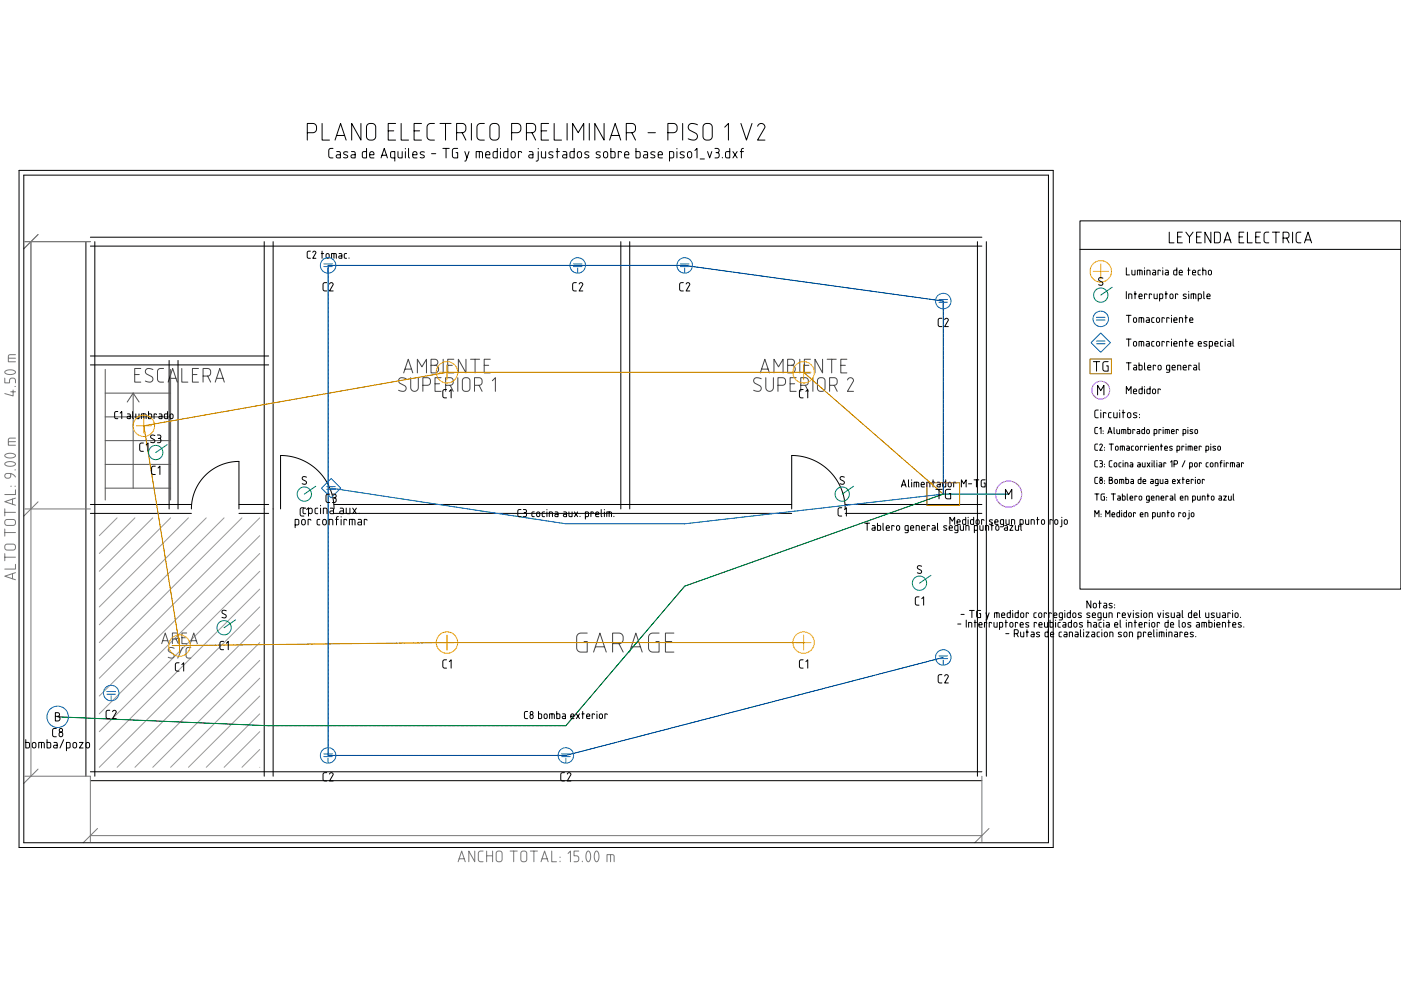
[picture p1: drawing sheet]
<svg xmlns="http://www.w3.org/2000/svg" width="297mm" height="210mm" viewBox="0 0 297 210" stroke-linecap="round" stroke-linejoin="round" font-family="sans-serif">
<g fill="none" stroke="#444" stroke-width=".21">
<path d="M28.6 79.4h.9M29.8 78.1h-1.2v2.9h1.2M32.4 78.4a.98 .98 0 0 0-1.6 .2l.2 .6 1.1 .6a.65 .65 0 0 1 .3 .8 .65 .65 0 0 1-.8 .4l-.8-.2M34.7 78.1h-.7a.64 .64 0 0 0-.6 .7v1.6a.64 .64 0 0 0 .6 .6h.7M38.5 78.1v2.9h1.3M40.8 79.4h1M42.1 78.1h-1.3v2.9h1.3M43.1 79.7h.9a.64 .64 0 0 0 .7-.6v-.3a.64 .64 0 0 0-.7-.7h-.9v2.9M44 79.7l.7 1.3M85.6 79.1l1-2.9 .9 2.9M85.9 78.3h1.4M88.5 79.1v-2.9l1 1.6 .9-1.6v2.9"/>
<path d="M91.4 77.5h.8a.81 .81 0 0 1 .8 .8 .81 .81 0 0 1-.8 .8h-.8v-2.9h.8a.64 .64 0 0 1 .6 .6 .64 .64 0 0 1-.6 .7M94 76.2v2.9M94.9 77.5h1M96.2 76.2h-1.3v2.9h1.3M98.8 76.2v2.9l-1.6-2.9v2.9M99.8 76.2h1.9M100.7 76.2v2.9M102.7 77.5h.9M103.9 76.2h-1.2v2.9h1.2M161.2 79.1l1-2.9 .9 2.9M161.5 78.3h1.4M164.1 79.1v-2.9l1 1.6 .9-1.6v2.9"/>
<path d="M167 77.5h.8a.81 .81 0 0 1 .8 .8 .81 .81 0 0 1-.8 .8h-.8v-2.9h.8a.64 .64 0 0 1 .6 .6 .64 .64 0 0 1-.6 .7M169.6 76.2v2.9M170.5 77.5h1M171.8 76.2h-1.3v2.9h1.3M174.4 76.2v2.9l-1.6-2.9v2.9M175.4 76.2h1.9M176.3 76.2v2.9M178.3 77.5h.9M179.6 76.2h-1.3v2.9h1.3M35.6 81l1-2.9 1 2.9M35.9 80.2h1.4M45.6 81l1-2.9 1 2.9"/>
<path d="M45.9 80.2h1.4M86.1 80.3a.98 .98 0 0 0-1.6 .2l.2 .7 1.1 .6a.65 .65 0 0 1 .3 .8 .65 .65 0 0 1-.8 .4l-.8-.3M87.1 80.1v2.1a.81 .81 0 0 0 .8 .8 .81 .81 0 0 0 .8-.8v-2.1M89.7 81.7h.9a.64 .64 0 0 0 .7-.7v-.3a.64 .64 0 0 0-.7-.6h-.9v2.9M92.2 81.4h1M93.5 80.1h-1.3v2.9h1.3M94.5 81.7h1a.64 .64 0 0 0 .6-.7v-.3a.64 .64 0 0 0-.6-.6h-1v2.9M95.5 81.7l.6 1.3M97.1 80.1v2.9M98.2 80.3l.8-.2a.64 .64 0 0 1 .6 .6v1.6a.64 .64 0 0 1-.6 .7h-.3a.64 .64 0 0 1-.7-.7v-1.6zM100.6 81.7h1a.64 .64 0 0 0 .6-.7v-.3a.64 .64 0 0 0-.6-.6h-1v2.9M101.6 81.7l.6 1.3"/>
<path d="M104.4 80.7l.6-.6v2.9M161.4 80.3a.98 .98 0 0 0-1.6 .2l.2 .7 1 .6a.65 .65 0 0 1 .4 .8 .65 .65 0 0 1-.8 .4l-.8-.3M162.4 80.1v2.1a.81 .81 0 0 0 .8 .8 .81 .81 0 0 0 .8-.8v-2.1M164.9 81.7h1a.64 .64 0 0 0 .7-.7v-.3a.64 .64 0 0 0-.7-.6h-1v2.9M167.5 81.4h1M168.8 80.1h-1.3v2.9h1.3M169.8 81.7h.9a.64 .64 0 0 0 .7-.7v-.3a.64 .64 0 0 0-.7-.6h-.9v2.9M170.7 81.7l.7 1.3M172.3 80.1v2.9M173.5 80.3l.8-.2a.64 .64 0 0 1 .6 .6v1.6a.64 .64 0 0 1-.6 .7h-.3a.64 .64 0 0 1-.7-.7v-1.6zM175.9 81.7h1a.64 .64 0 0 0 .6-.7v-.3a.64 .64 0 0 0-.6-.6h-1v2.9M176.9 81.7l.6 1.3"/>
<path d="M179.7 80.6a.63 .63 0 0 1 .7-.5 .63 .63 0 0 1 .5 .7l-1.2 2.2h1.3M124.5 134.2h-1.3a.9 .9 0 0 0-.9 .9v2.3a.9 .9 0 0 0 .9 .9h1.3v-2.3h-.7M125.9 138.3l1.3-4.1 1.3 4.1M126.2 137.1h2M129.9 136.5h1.3a.9 .9 0 0 0 .9-.9v-.5a.9 .9 0 0 0-.9-.9h-1.3v4.1M131.2 136.5l.9 1.8M133.5 138.3l1.3-4.1 1.4 4.1M133.8 137.1h2M139.7 134.2h-1.3a.9 .9 0 0 0-.9 .9v2.3a.9 .9 0 0 0 .9 .9h1.3v-2.3h-.6M141.1 136h1.3M142.9 134.2h-1.8v4.1h1.8"/>
</g>
<g fill="none" stroke="#000" stroke-width=".21">
<path d="M4 36.1h219.3v143.6h-219.3zM5 37.1h217.3v141.6h-217.3zM65.2 28.1h1.1a.78 .78 0 0 0 .8-.7v-.4a.78 .78 0 0 0-.8-.8h-1.1v3.5M68.3 26.2v3.5h1.6M70.6 31.5h-.7l-.2 .4 .1 1.3 .2 .3h.6M71 29.7l1.2-3.5 1.2 3.5M71.4 28.7h1.7M71.4 32.1l.6 .1 .2 .3v1l-.8-.1-.1-.3 .1-.2 .8-.1M73.7 32.3l-.4-.1-.4 .1v.3l.7 .4 .1 .2-.3 .3-.6-.1M74.5 32.1l.6 .1 .2 .3v1l-.8-.1-.1-.3 .1-.2 .8-.1M76.5 26.2v3.5l-1.9-3.5v3.5M77.7 31.5v2l-.7-.1-.2-.2 .1-.9 .2-.2h.6"/>
<path d="M77.9 26.4l.4-.2h.6a.78 .78 0 0 1 .8 .8v1.9a.78 .78 0 0 1-.8 .8h-.4a.78 .78 0 0 1-.8-.8v-2zM78.4 32.8h.9l-.2-.6-.4-.1-.2 .2-.1 .9 .2 .3h.7M80.8 33.5l.7-2 .6 2M81 32.9h1M82.3 27.7h1.2M83.7 33.5h-.6l-.2-.2-.1-.9 .2-.2 .7-.1v2.1M83.9 26.2h-1.6v3.5h1.6M84.4 32.1v1.1l.3 .3h.6v-1.4M85.1 26.2v3.5h1.5M85.9 31.5v.1M85.9 32.1v1.4M86.6 31.5v1.8l.2 .2"/>
<path d="M87.5 32.8h.9l-.2-.6-.3-.1-.3 .2-.1 .9 .3 .3h.6M87.8 27.7h1.2M89.4 26.2h-1.6v3.5h1.6M90 32.3l-.5-.1-.3 .1v.3l.7 .4 .1 .2-.3 .3-.6-.1M91.5 32.6h.9M92.1 26.2h-.8a.78 .78 0 0 0-.8 .8v1.9a.78 .78 0 0 0 .8 .8h.8M93.3 26.2h2.3M93.9 31.5h1.3M94.5 26.2v3.5M94.6 31.5v2M96.8 28.1h1.2a.78 .78 0 0 0 .8-.7v-.4a.78 .78 0 0 0-.8-.8h-1.2v3.5M97 31.5h-.7l-.4 .2v1.4l.3 .3 .8 .1v-1.1h-.3"/>
<path d="M98 28.1l.8 1.6M98.5 32.1l.5 1.4M99.4 32.1l-.6 1.9-.3 .2M99.9 26.2v3.5M101 33.5v-1.4l1.2 .1 .1 1.3M101.6 32.1v1.4M102.7 26.2h-.8a.78 .78 0 0 0-.8 .8v1.9a.78 .78 0 0 0 .8 .8h.8M103 32.8h.9l-.2-.6-.4-.1-.3 .2v.9l.2 .3h.7M104.1 26.4l.4-.2h.5a.78 .78 0 0 1 .8 .8v1.9a.78 .78 0 0 1-.8 .8h-.3a.78 .78 0 0 1-.8-.8v-2zM105.4 31.5v2l-.7-.1-.2-.2 .1-.9 .2-.2h.6M106.1 31.5v.1M106.1 32.1v1.4"/>
<path d="M107.7 31.5v2l-.7-.1-.2-.2v-.9l.3-.2h.6M108.5 28.1h1.2a.78 .78 0 0 0 .7-.7v-.4a.78 .78 0 0 0-.7-.8h-1.2v3.5M108.5 32.3l.4-.2 .3 .3v.7l-.2 .3h-.4l-.2-.2zM110.6 32.4l-.2-.3h-.5v1.4M111.6 28.1h1.2a.78 .78 0 0 0 .8-.7v-.4a.78 .78 0 0 0-.8-.8h-1.2v3.5M112.2 32.1l.6 .1 .2 .3v1l-.8-.1-.1-.3 .1-.2 .8-.1M112.8 28.1l.8 1.6M114.1 32.1v1.8l-.1 .2-.3 .1M114.1 31.5v.1M114.7 27.7h1.2M114.8 32.1v1.1l.3 .3h.6v-1.4M116.3 26.2h-1.6v3.5h1.6"/>
<path d="M117.3 32.3l-.5-.1-.4 .1v.3l.7 .4 .1 .2-.2 .3-.6-.1M117.5 26.2v3.5h1.6M117.9 32.1h.7M118.1 31.5v2M119.4 32.1l.6 .1 .2 .3v1l-.8-.1-.1-.3 .1-.2 .8-.1M120.2 26.2v3.5M121.4 29.7v-3.5l1.2 1.9 1.2-1.9v3.5M121.7 31.5v2l-.7-.1-.2-.2 .1-.9 .2-.2h.6M122.5 32.3l.4-.2 .4 .3v.7l-.3 .3h-.3l-.3-.2zM124.9 32.3l-.5-.1-.4 .1 .1 .3 .7 .4 .1 .2-.3 .3-.6-.1M124.9 26.2v3.5M127.3 32.3l-.5-.1-.3 .1v.3l.7 .4 .1 .2-.3 .3-.6-.1"/>
<path d="M128.1 26.2v3.5l-2-3.5v3.5M128.1 32.3l.4-.2 .3 .3v.7l-.2 .3h-.4l-.2-.2zM129.3 29.7l1.1-3.5 1.2 3.5M129.5 31.5v2l.7-.1 .2-.2v-.9l-.3-.2h-.6M129.6 28.7h1.7M131.8 32.4l-.2-.3h-.5v1.4M132.4 32.8h.9l-.2-.6-.3-.1-.3 .2-.1 .9 .3 .3h.6M132.8 28.1h1.2a.78 .78 0 0 0 .7-.7v-.4a.78 .78 0 0 0-.7-.8h-1.2v3.5M134 28.1l.7 1.6M134.8 31.5v2l.8-.1 .1-.2v-.9l-.2-.2h-.7M136.5 32.1l.6 .1 .2 .3v1l-.8-.1-.1-.3 .1-.2 .8-.1M137.4 28.1h1.6"/>
<path d="M138.9 32.3l-.5-.1-.4 .1 .1 .3 .7 .4 .1 .2-.3 .3-.6-.1M139.5 32.8h.9l-.2-.6-.3-.1-.3 .2-.1 .9 .3 .3h.6M141.6 28.1h1.2a.78 .78 0 0 0 .8-.7v-.4a.78 .78 0 0 0-.8-.8h-1.2v3.5M142 33.5h.6l.2-.2v-.9l-.1-.2-.7-.1v2.1M143.5 31.5v.1M143.5 32.1v1.4M144.7 26.2v3.5M145.1 32.3l-.4-.1-.4 .1v.3l.7 .4 .1 .2-.3 .3-.6-.1M145.9 32.3l.4-.2 .3 .3v.7l-.2 .3h-.4l-.2-.2zM147.3 31.9l.5-.4v2M147.9 26.5a1.3 1.3 0 0 0-1.9 .1 .78 .78 0 0 0 .3 1.1l1.1 .5a.84 .84 0 0 1 .3 1.2 .84 .84 0 0 1-1.2 .2l-.6-.2M148.4 33.7h.9"/>
<path d="M149.3 26.4l.4-.2h.5a.78 .78 0 0 1 .8 .8v1.9a.78 .78 0 0 1-.8 .8h-.4a.78 .78 0 0 1-.7-.8v-2zM150 32.1l.5 1.4 .4-1.4M151.6 31.5h.6l.3 .4-.2 .3-.3 .2 .4 .2v.6l-.2 .3h-.6M151.8 32.4h.2M153.2 33.4v.1M153.7 27l.7-.8v3.5M154.7 31.5v2l-.7-.1-.2-.2 .1-.9 .2-.2h.6M155.4 32.1l.9 1.4M156.3 32.1l-.9 1.4M157 32.1h.6M157.1 26.2l1.2 3.5 1.1-3.5M157.6 31.5h-.3l-.1 .2v1.8"/>
<path d="M160.6 26.8a.76 .76 0 0 1 1-.6 .76 .76 0 0 1 .5 .9l-1.5 2.6h1.6M18.2 51.2v113.4M19.2 52.2h189M19.2 50.3h189M20.1 51.2v113.4M56 51.2v113.4M57.9 51.2v113.4M65.8 53.3h-.5l-.2 .3 .1 1 .6 .2M66.3 53.5l.4-.2 .3 .3-.7 1.2h.7M68.1 53.8h.5M68.3 53.3v1.5M69.2 53.9l.3-.1 .3 .2v.5l-.2 .2-.5-.1z"/>
<path d="M69.3 59.9l-.6 .1-.2 .3v1.2l.3 .2h.5M70.3 54.8v-1h.9l.1 1M70.8 53.8v1M71.9 53.8h.4l.2 .2v.8l-.6-.1v-.4h.6M73.5 53.8h-.4l-.1 .2v.7l.5 .1M74 54.7v.1M122.2 59.9l-.6 .1-.2 .3 .1 1.2 .2 .2h.5M131.6 51.2v56.7M133.5 51.2v56.7M144.9 59.9l-.6 .1-.2 .3v1.2l.3 .2h.5M207.2 51.2v113.4M209.1 51.2v113.4"/>
<path d="M229 46.8h68v78.1h-68zM229 52.9h68M233.8 59a.53 .53 0 0 0-.9 .1l.1 .4 .8 .4v.4a.57 .57 0 0 1-.9 .1M238.8 56.8v1.5h.7M240 57.3v.8l.2 .2h.4v-1M241.2 58.3v-1l.9 .1 .1 .9M241.7 57.3v1M242.7 56.8v.1M242.7 57.3v1M243.2 58.3v-1l.6 .1v.9M244.4 57.3h.5l.1 .2v.8l-.6-.1v-.4h.6M246 57.5l-.1-.2h-.4v1"/>
<path d="M246.5 56.8v.1M246.5 57.3v1M247.1 57.3h.5l.1 .2v.8l-.6-.1v-.4h.6M247.9 49.2v2.3h1M249.5 56.8v1.5h-.5l-.2-.2 .1-.7 .6-.1M249.7 50.2h.7M250 57.8h.7l-.2-.5-.4 .1-.1 .7 .2 .2h.5M250.7 49.2h-1v2.3h1M251.4 49.2l.8 1v1.3M251.8 57.3h.5M252 56.8v1.5M252.8 57.8h.7l-.1-.5-.5 .1-.1 .7 .2 .2h.5"/>
<path d="M252.9 49.2l-.7 1M253.7 50.2h.8M254.5 57.3h-.4l-.1 .2v.7l.5 .1M254.7 49.2h-1v2.3h1M255 57.3l.6 .1 .1 .9M255 56.8v1.5M256.3 57.4l.3-.1 .2 .2 .1 .5-.2 .3-.5-.2zM256.7 49.2v2.3l-1.2-2.3v2.3M257.5 49.2h.8l.4 .3v1.6l-.3 .4h-.9zM259.5 51.5l.8-2.3 .7 2.3M259.7 50.9h1.1M262.7 50.2h.8"/>
<path d="M263.7 49.2h-1v2.3h1M264.5 49.2v2.3h1M266.2 50.2h.8M267.2 49.2h-1v2.3h1M269 49.2l-.7 .1-.3 .4 .1 1.5 .3 .3h.6M269.8 49.2h1.5M270.5 49.2v2.3M272 50.5l1.1-.2 .2-.6-.2-.3-1.1-.2v2.3M272.8 50.5l.5 1M274.1 49.2v2.3M275.8 49.2l-.7 .1-.3 .4 .1 1.5 .3 .3h.6M276.6 51.5l.7-2.3 .8 2.3"/>
<path d="M276.8 50.9h1.1M19.2 77.4h37.8M19.2 75.5h37.8M35.9 76.4v31.5M37.7 76.4v31.5M69.9 60.2l.4-.3 .3 .4-.7 1.4h.7M122.8 60.2l.4-.3 .4 .4-.8 1.4h.8M145.5 60.2l.4-.3 .4 .4-.8 1.4h.8M199.7 67.5h-.6l-.2 .4 .1 1.1 .2 .2h.5M200.3 67.8l.4-.3 .4 .4-.8 1.3h.8M231.8 76.7h1.4M232.5 76.7v2"/>
<path d="M235 76.7h-.8l-.3 .3-.1 1.3 .3 .3 .9 .1v-1.1h-.4M238.8 61.8v1.5M238.8 66.9h1M238.8 71.9h1M238.8 76.9h1M239.3 63.3v-1l.6 .1 .1 .9M239.3 66.9v1.5M239.3 71.9v1.5M239.3 76.9v1.5M240.4 77.4l.4 .1 .2 .2v.7h-.6v-.4l.6-.1M240.4 67.5l.3-.1 .3 .2v.5l-.2 .2-.5-.1zM240.4 72.5l.3-.1 .3 .2v.5l-.2 .3-.5-.2z"/>
<path d="M240.5 62.3h.5M240.6 61.8v1.5M241.5 62.8h.7l-.2-.4-.5 .1v.6l.2 .2h.5M241.5 68.4v-1h.9l.1 1M241.5 73.4v-1l.9 .1 .1 .9M241.5 76.9v1.5h.5l.2-.2-.1-.6-.6-.2M242 67.4v1M242 72.4v1M242.7 76.9v1.4l.1 .1M243.1 67.4h.4l.2 .2v.8l-.6-.1v-.4h.6M243.1 72.4h.4l.2 .2v.8l-.6-.1v-.3l.6-.1M243.2 62.5l-.2-.2h-.3v1"/>
<path d="M243.3 77.9h.7l-.1-.4-.5 .1-.1 .6 .2 .2h.5M244.2 62.5l-.1-.2h-.4v1M244.7 62.3v.8l.2 .2h.5v-1M244.7 67.4h-.4l-.1 .2v.7l.5 .1M244.7 72.4h-.4l-.1 .2v.7l.5 .1M245 77.6l-.1-.2h-.4v1M245.3 67.5l.3-.1 .2 .2 .1 .5-.2 .2-.5-.1zM245.3 72.5l.3-.1 .2 .2 .1 .5-.2 .3-.5-.2zM245.6 77.5l.3-.1 .3 .2v.6l-.2 .2-.5-.2zM245.9 63.3l.6-.1v-.7l-.1-.2h-.5v1.5M246.9 67.5l-.2-.1h-.3v1M246.9 72.6l-.2-.2h-.3v1"/>
<path d="M247 62.3h.5M247.2 61.8v1.5M247.9 67.5l-.1-.1h-.4v1M247.9 72.6l-.1-.2h-.4v1M248 78.4l-.6-.1-.1-.6 .2-.2 .5-.1v1.3l-.2 .2h-.5M248.1 62.4l.3-.1 .3 .2v.6l-.2 .2-.4-.2zM248.4 66.9h.1M248.4 67.4v1M248.4 71.9v.1M248.4 72.4v1M248.5 77.9h.7l-.2-.4-.4 .1-.1 .6 .2 .2h.5M248.9 67.9h.7l-.2-.5-.5 .1v.7l.2 .2h.5"/>
<path d="M248.9 72.9h.7l-.2-.4h-.5v.7l.2 .2h.5M249.7 78.4v-1l.6 .1 .1 .9M249.7 62.5l-.1-.2h-.4v1M250.1 68.4v-1l.6 .1v.9M250.1 73.4v-1l.6 .1v.9M250.9 77.9h.6l-.1-.4-.5 .1v.6l.1 .2h.5M251.2 67.4h.5M251.2 72.4h.5M251.4 66.9v1.5M251.4 71.9v1.5M251.5 62.4h-.6v.3l.6 .4-.2 .2h-.4M252 61.8v.1"/>
<path d="M252 62.3v1M252.2 67.9h.7l-.1-.5-.5 .1-.1 .7 .2 .2h.5M252.2 72.9h.7l-.1-.4h-.5l-.1 .7 .2 .2h.5M252.5 63.3v-1l1 .1v.9M252.5 77.6l-.1-.2h-.4v1M253 62.3v1M253.1 77.4l.5 .1 .1 .2v.7h-.6v-.4l.6-.1M254 63.3l.7-.1v-.7l-.1-.2h-.6v1.5M254 72.9h.7l-.1-.4h-.5v.7l.1 .2h.5M254.2 76.9v1.4l.2 .1M255.2 61.8v1.4l.2 .1M255.9 62.8h.7l-.2-.4-.4 .1-.1 .6 .2 .2h.5"/>
<path d="M255.9 72.5h-.6v.3l.6 .4-.2 .2-.5-.1M256.4 73.4l.6-.1 .1-.7-.2-.2h-.5v1.5M257.6 72.9h.6l-.1-.4h-.5v.7l.2 .2h.4M259.3 72.4h-.4l-.1 .2v.7l.5 .1M259.8 71.9v.1M259.8 72.4v1M260.3 72.4h.5l.1 .2v.8l-.5-.1v-.3l.5-.1M261.4 71.9v1.4l.2 .1M25 87.3h-.5l-.2 .3v1l.7 .2M25.5 87.6l.3-.3v1.5M27 87.8h.5l.1 .2v.8l-.6-.1v-.4h.6M28.1 87.3v1.3l.2 .2"/>
<path d="M28.8 87.8v.8l.3 .2h.4v-1M30 88.8v-1h.9l.1 1M30.4 93.9l-.6 .1-.2 .3 .1 1.2 .2 .2h.5M30.5 87.8v1M31 94.3l.4-.4v1.8M31.5 87.3v1.5l.5-.1 .2-.2-.1-.6-.6-.1M32.8 92.4a.53 .53 0 0 0-.9 .1l.1 .4 .8 .4v.4a.57 .57 0 0 1-.9 0M32.9 98.8l-.6 .1-.2 .3 .1 1.2 .2 .2h.5M33.2 87.9l-.2-.1h-.3v1M33.4 92.2l.5 .1 .2 .3-.1 .3-.3 .1 .4 .2v.5l-.2 .2h-.5M33.5 99.2l.4-.4v1.8M33.6 93h.1"/>
<path d="M33.8 87.8h.4l.1 .2v.8l-.5-.1v-.4h.5M35.5 87.3v1.5l-.5-.1-.2-.2 .1-.6 .6-.1M36.1 87.9l.3-.1 .3 .2v.5l-.2 .2-.5-.1zM94.7 82.6h-.6l-.2 .4v1.2l.3 .1 .5 .1M95.3 83l.3-.4v1.8M170.3 82.6h-.6l-.2 .4v1.2l.3 .1 .5 .1M170.9 83l.4-.4v1.8M232.7 83.7v-2l.7 1.1 .7-1.1v2M232.7 90.6l-.4 .1-.2 .2 .1 .9 .5 .1M232.7 94.1l-.4 .1-.2 .2 .1 .9 .5 .2M232.7 97.7h-.4l-.2 .3 .1 .8 .5 .2M232.9 86.9l-.6 .1-.2 .3 .1 1.1 .2 .2h.5"/>
<path d="M233.2 90.9l.2-.3v1.3M233.2 97.7h.4l.1 .3-.3 .3 .3 .1v.4l-.5 .2M233.2 94.4l.3-.2 .2 .2-.5 1.1h.5M233.3 98.3h.1M233.4 86.9v.1M233.4 87.5v1.1M233.9 91.4h.1M233.9 91.9h.1M234.2 94.9v.1M234.2 95.4v.1M234.2 98.4v.1M234.2 98.9v.1"/>
<path d="M234.5 87.7l-.1-.2h-.5v1.1M234.9 91.9l.4-1.3 .5 1.3M235 91.6h.6M235.2 94.1h.9M235.6 87.5h-.4l-.2 .3 .1 .7 .5 .1M235.6 94.1v1.4M235.8 97.7h-.5l-.1 .3v.8l.6 .2M236.1 87.5v.9l.3 .2h.5v-1.1M236.2 90.6v1.2l.1 .1M236.3 98.2l.3-.1 .2 .2v.5l-.2 .2-.4-.2zM236.6 94.7l.2-.1 .3 .2v.4l-.2 .2-.4-.1zM236.8 91.1v.7l.2 .1h.4v-.8"/>
<path d="M237.4 86.9v.1M237.4 87.5v1.1M237.5 95.5v-.9l.8 .1 .1 .8M237.7 98.1h-.4l-.1 .2 .1 .6 .4 .1M237.8 91.9v-.8h.8l.1 .8M237.9 87.5h.6M238 94.6v.9M238.1 97.7h.1M238.1 98.1v.9M238.1 86.9v1.7M238.3 91.1v.8M238.6 99v-.9l.5 .1v.8"/>
<path d="M238.8 83.5v-1.5l.5 .8 .5-.8v1.5M238.9 94.6h.4l.1 .2v.7l-.5-.1v-.3l.5-.1M239.1 90.6v1.3h.5l.1-.7-.6-.1M239.1 87.6l.4-.1 .2 .2 .1 .6-.3 .2h-.2l-.2-.1zM239.7 98.1h.3l.2 .2v.7l-.5-.1v-.3h.5M240.3 83h.7l-.2-.5-.4 .1-.1 .7 .2 .2h.5M240.3 94.6h-.3l-.1 .2v.6l.4 .1M240.6 91.2l-.4-.1v.8M240.8 94.7l.3-.1 .2 .2v.4l-.1 .2-.4-.1zM241 87.6h-.6v.3l.5 .3 .1 .1-.2 .3-.5-.1M241.1 91.1h.4l.1 .2v.6h-.5v-.3l.5-.1M241.2 98.1h.4l.2 .2v.7l-.6-.1v-.3h.6"/>
<path d="M241.6 87.8v.1M241.6 88.5v.1M242.2 82v1.5l-.6-.1-.1-.2v-.6l.7-.1M242.2 98.1v.7l.2 .2h.4v-.9M242.2 94.7l-.4-.1v.9M242.7 82h.1M242.7 82.5v1M242.7 90.6v1.3h-.5l-.1-.7 .6-.1M243.1 94.7l-.4-.1v.9M243.2 91.2l.3-.1 .2 .1v.5l-.2 .2-.4-.1zM243.2 98.1l.6 .9M243.6 94.1v.1"/>
<path d="M243.6 94.6v.9M243.8 98.1l-.6 .9M243.8 82v1.5l-.5-.1-.1-.2v-.6l.6-.1M244 95h.6l-.1-.4-.5 .1v.6l.2 .2h.4M244.3 97.7h.1M244.3 98.1v.9M244.4 82.6l.3-.1 .3 .2v.5l-.2 .3-.4-.2zM244.7 91.9l.6-.1-.1-.7h-.5v1.3M244.7 97.7v1.2l.1 .1M245 95.5v-.9l.6 .1v.8M245.3 97.7h.1M245.3 98.1v.9"/>
<path d="M245.8 98.1h.4l.1 .2v.7l-.5-.1v-.3h.5M246 82.6l-.1-.1h-.4v1M246.1 94.6h.4M246.2 91.2l-.5-.1v.8M246.2 94.1v1.4M246.6 90.6v.1M246.6 91.1v.8M246.9 95h.6l-.1-.4-.4 .1-.1 .6 .2 .2h.4M247 91.9v-.8h.9v.8M247.2 98.3l-.4-.2v.9M247.5 91.1v.8M248.2 98l.3-.3v1.3"/>
<path d="M248.4 91.5h.6l-.2-.4-.4 .1v.6l.1 .1h.5M248.6 94.7h-.6v.2l.5 .4-.1 .2-.4-.1M248.9 98.4l.7-.1v-.5l-.7-.1v1.3M249.5 95.5l.6-.1-.1-.8h-.5v1.3M249.8 91.2l-.4-.1v.8M250.8 91.9l.6-.1-.1-.7h-.5v1.3M251 94.7l-.4-.1v.9M251.2 97.7l-.6 1.3M251.5 94.1v.1M251.5 94.6v.9M251.9 90.6v.1M251.9 91.1v.8"/>
<path d="M251.9 95.5v-.9l.8 .1 .1 .8M252.2 99l.6-.1-.1-.8h-.5v1.3M252.3 94.6v.9M252.9 91.1l-.6 .1 .1 .2 .5 .4-.2 .1h-.4M253.2 95h.6l-.1-.4-.4 .1-.1 .6 .2 .2h.4M253.3 98.2l.3-.1 .2 .2v.5l-.1 .2-.4-.2zM253.4 91.2l.3-.1 .2 .1v.5l-.2 .2-.3-.1zM254.7 94.7l-.5-.1v.9M254.7 98.3l-.4-.2v.9M255.7 95.5l.5-.1v-.8h-.5v1.3M256.2 98.1h-.4l-.1 .2 .1 .6 .4 .1M256.7 98.2l.3-.1 .2 .2v.5l-.2 .2-.4-.2z"/>
<path d="M256.7 94.1v.1M256.7 94.6v.9M257.6 99v-.9l.6 .1v.8M257.7 94.7h-.5v.2l.5 .4-.2 .2-.3-.1M258.3 94.7l.2-.1 .2 .2 .1 .4-.2 .2-.4-.1zM258.7 98.1h.4M259.1 97.7l-.3 .2v1.1M259.5 97.7h.1M259.5 98.1v.9M260.4 98.3l-.4-.2v.9M260.9 99v-.9l.8 .1v.8M261.3 98.1v.9"/>
<path d="M262.3 98.1h.3l.2 .2v.7l-.5-.1v-.3h.5M263.7 98.3l-.5-.2v.9M19.2 108.9h21.4M19.2 107h21.4M40.6 107.9l.2-2 .6-1.9 .9-1.7 1.2-1.5 1.6-1.3 1.7-.9 1.9-.6 2-.2v10.1M50.7 108.9h6.3M50.7 107h6.3M59.5 107.9v-11.3l2.2 .2 2.1 .6 2 1.1 1.7 1.4 1.4 1.7 1.1 2 .6 2.1 .2 2.2M62.6 111.3l.7-.2 .1-.7-.2-.2-.6-.1v1.8M64.1 110.2l.3-.1 .3 .3v.6l-.2 .3h-.3l-.2-.2zM64.4 107.7h-.6l-.2 .3 .1 1.2 .2 .2h.5M64.8 107.7l-.4 .1-.2 .2 .1 .8 .5 .1"/>
<path d="M65 101.2a.53 .53 0 0 0-.9 .1l.1 .4 .7 .4v.4a.57 .57 0 0 1-.8 .1M65 108l.4-.3v1.7M65.5 107.9l.4-.2 .3 .3v.6l-.2 .3h-.3l-.3-.2zM65.9 110.3l-.1-.2h-.5v1.2M67.4 107.7l-.5 .1-.1 .2v.8l.6 .1M67.8 110.1l-.4 .1-.2 .2 .1 .8 .5 .1M68 107.2h.1M68 107.7v1.2M68.5 110.2l.4-.1 .3 .3v.6l-.3 .3h-.3l-.2-.2zM68.6 108.9v-1.2l.7 .2v1M69.8 111.3v-1.2l.7 .2 .1 1M69.9 104.8h-.6l-.2 .4 .1 1.1 .2 .2h.5"/>
<path d="M70 107.7l.5 .1 .2 .2v.9l-.7-.1-.1-.2 .1-.2 .7-.1M70.5 104.8h.6l.2 .4-.1 .2-.3 .2 .3 .2v.5l-.2 .2h-.5M70.7 105.6h.2M70.8 108.9h97.1M70.8 107h97.1M71.2 110.1h.5M71.7 109.5l-.3 .3-.1 1.5M72.1 107.7l.5 .1 .2 .2v.9l-.7-.1-.1-.2 .1-.2 .7-.1M72.3 109.5v.1M72.3 110.1v1.2M73.4 107.7v1l.3 .2h.5v-1.2M73.5 110.3l-.1-.2h-.5v1.2"/>
<path d="M74.1 111.3v-1.2l1.1 .1 .1 1.1M74.7 110.1v1.2M74.8 107.7l.8 1.2M75.6 107.7l-.8 1.2M76 110.1h.5l.1 .3v.9l-.6-.1-.1-.2 .1-.2 .6-.1M76.1 108.8v.1M77.8 110.3l-.1-.2h-.5v1.2M110.5 108l-.5 .1-.2 .3v1l.7 .1M111 108l.5 .1 .1 .3-.3 .3 .3 .2v.5l-.6 .1M111.1 108.7h.2M113.3 108.5l-.4 .1-.1 .2v.6l.5 .1M113.9 108.6l.3-.1 .2 .2v.6l-.2 .2-.4-.2z"/>
<path d="M115.5 108.5l-.4 .1-.1 .2v.6l.5 .1M116 108v.1M116 108.5v1M116.5 109.5v-1l.6 .1v.9M117.7 108.5l.5 .1 .1 .2v.7h-.6v-.4l.6-.1M119.5 108.5l.5 .1 .1 .2v.7h-.6v-.4l.6-.1M120.6 108.5v.8l.3 .2h.4v-1M121.8 108.5l.7 1M122.5 108.5l-.7 1M123 109.5h.1M124.1 109.5l.6-.1 .1-.6-.2-.2-.5-.1v1.5M125.8 108.7l-.1-.2h-.4v1"/>
<path d="M126.3 109h.7l-.2-.4-.5 .1v.6l.2 .2h.5M127.5 108v1.4l.1 .1M128.1 108v.1M128.1 108.5v1M128.6 109.5v-1l1 .1 .1 .9M129.1 108.5v1M130.2 109.5h.1M167.9 107.9v-11.3l2.2 .2 2.1 .6 2 1.1 1.7 1.4 1.4 1.7 1 2 .7 2.1 .2 2.2M178.5 107.7h-.6l-.2 .3v1.2l.3 .2h.5M179 101.2a.53 .53 0 0 0-.9 .1l.1 .4 .8 .4v.4a.57 .57 0 0 1-.9 .1M179.1 108l.3-.3v1.7M179.2 108.9h29"/>
<path d="M179.2 107h29M183.4 110.9h1M183.9 110.9v1.5M185 111.4l.4 .1 .1 .2v.7h-.5v-.4l.5-.1M186 110.9v1.5h.6l.1-.2v-.6l-.7-.2M187.2 110.9v1.4l.2 .1M187.9 111.9h.7l-.2-.4-.5 .1v.6l.2 .2h.5M189.6 111.6l-.1-.2h-.4v1M190.2 111.5l.3-.1 .2 .2v.6l-.2 .2-.4-.2zM191.1 103.2l.5-1.5 .5 1.5M191.2 102.8h.8M192.6 112.4l-.7-.1v-.6l.1-.2 .6-.1v1.3l-.2 .2h-.5"/>
<path d="M192.6 101.7v1.4l.2 .1M193.1 111.9h.6l-.1-.4-.5 .1v.6l.1 .2h.5M193.3 101.7v.1M193.3 102.2v1M193.8 103.2v-1l.9 .1 .1 .9M194.2 112.4v-1l.7 .1v.9M194.3 102.2v1M195.3 102.7h.7l-.2-.4-.4 .1-.1 .6 .2 .2h.5M195.4 111.9h.7l-.2-.4-.4 .1-.1 .6 .2 .2h.5M196.5 103.2v-1l.6 .2 .1 .8M197.1 111.6l-.1-.2h-.4v1M197.7 102.2h.5"/>
<path d="M197.7 111.4l.4 .1 .2 .2v.7h-.6v-.4l.6-.1M197.8 101.7v1.5M198.4 103.8h1.4M198.7 102.2l.5 .1 .1 .2v.7h-.5v-.4l.5-.1M198.8 110.9v1.4l.1 .1M199.1 103.8v2M200.5 101.7v1.5h-.5l-.2-.2 .1-.6 .6-.2M200.7 111.5l-.6 .1v.2l.6 .4-.2 .2h-.4M201.1 102.3l.3-.1 .3 .2v.6l-.2 .2-.5-.2zM201.2 111.9h.7l-.1-.4-.5 .1v.6l.1 .2h.5M201.4 111.2v-1.5l.5 .8 .5-.8v1.5M201.6 103.8h-.8l-.3 .2-.1 1.4 .3 .3 .9 .1v-1.2h-.4"/>
<path d="M202.7 102.4l-.1-.2h-.4v1M202.9 110.7h.7l-.2-.5-.4 .1-.1 .7 .2 .2h.5M203.1 112.4l-.6-.1-.1-.6 .2-.2 .5-.1v1.3l-.2 .2h-.5M203.6 111.4v.8l.3 .2h.4v-1M203.8 103.2v-1.5l.5 .9 .5-.9v1.5M204.8 109.7v1.5h-.6l-.1-.2v-.7l.7-.1M204.8 112.4v-1l.6 .1v.9M205.3 109.7v.1M205.3 110.2v1M205.3 102.6h.7M206.4 109.7v1.5h-.5l-.1-.2v-.7l.6-.1M206.5 101.7h1"/>
<path d="M206.6 112.4l.6-.1 .1-.6-.2-.2-.5-.1v1.5M207 101.7v1.5M207 110.3l.3-.1 .3 .2v.5l-.2 .3-.4-.2zM207.8 111.4v.8l.2 .2h.4v-1M208.6 110.3l-.1-.1h-.4v1M208.9 101.7h-.6l-.2 .2-.1 1 .2 .3h.7v-.8h-.3M208.9 112.4v-1l.7 .1v.9M210.1 111.4h.5M210.3 110.9v1.5M210.4 110.3h-.6v.3l.6 .4-.2 .2-.4-.1M210.9 110.7h.7l-.1-.5-.5 .1-.1 .7 .2 .2h.5M211.2 111.5l.3-.1 .3 .2v.6l-.2 .2-.5-.2z"/>
<path d="M212.8 111.2l-.7-.2v-.6l.1-.2h.6v1.3l-.2 .2h-.5M213 111.4l.4 .1 .2 .2v.7h-.6v-.4l.6-.1M213.2 105.8v-2l.7 1.1 .6-1.1v2M213.3 110.2v.8l.2 .2h.5v-1M214.1 111.4h.7l-.7 1h.7M214.5 111.2v-1l.6 .1v.9M215.3 111.4v.8l.2 .2h.5v-1M216.3 111.2l.6-.2v-.6l-.1-.2h-.5v1.5M216.5 110.9v1.4l.1 .1M217.4 110.2v.8l.3 .2h.4v-1M218.6 111.2v-1l.6 .1 .1 .9M219.8 110.2h.5"/>
<path d="M220 109.7v1.5M220.9 110.3l.3-.1 .2 .2 .1 .5-.2 .3-.5-.2zM223.1 110.3l-.1-.1h-.4v1M223.7 110.3l.3-.1 .3 .2v.5l-.2 .3-.5-.2zM225.1 110.2v1.3l-.3 .2M225.1 109.7v.1M225.7 110.3l.3-.1 .3 .2v.5l-.2 .3-.4-.2zM232.1 109.6v-1.3l.5 .7 .4-.7v1.3M232.1 104.7h.9M232.6 104.7v1.4M232.7 101.2h-.4l-.2 .3 .1 .9 .5 .1M233.4 109v.1"/>
<path d="M233.4 109.5v.1M234.2 104.7h-.5l-.2 .2-.1 .9 .2 .2 .6 .1v-.8h-.2M234.2 101.9v.1M234.2 102.5h.1M234.4 109.6v-1.3l.5 .7 .4-.7v1.3M234.6 105.5h.1M234.6 106v.1M235.2 101.8h.5l.2 .2v.3l-.3 .2h-.4v-1.3l.6 .1v.3l-.3 .2M235.6 104.7h.9M235.8 109.1h.5l-.1-.4-.4 .1v.6l.1 .2h.4M236.1 104.7v1.4M236.4 101.7l.3-.1 .2 .2v.5l-.1 .2-.4-.2z"/>
<path d="M237 105.2h.4l.1 .2v.7l-.5-.1v-.3l.5-.1M237.4 102.5v-.9l.8 .1 .1 .8M237.4 108.3v1.3h-.5l-.1-.8 .6-.1M237.8 101.6v.9M237.8 108.3h.1M237.8 108.7v.9M238 104.7v1.4l.4-.1 .1-.7-.5-.1M238.7 101.2v1.3h.5l.1-.7-.6-.2M238.8 108.3v1.3h-.4l-.1-.8 .5-.1M239 104.7v1.2l.1 .2M239.4 108.8l.2-.1 .3 .2v.4l-.2 .3-.4-.2zM239.6 105.6h.6l-.2-.4-.4 .1v.6l.1 .1 .5 .1"/>
<path d="M239.8 101.6l.4 .1 .1 .2v.6h-.5v-.4h.5M240.8 108.8l-.5-.1v.9M241.1 105.3l-.5-.1v.9M241.6 105.3l.2-.1 .3 .2v.4l-.2 .2-.4-.1zM241.8 109.1h.5l-.1-.4-.4 .1v.6l.1 .2h.4M241.9 101.2v1.3h-.5l-.1-.7 .6-.2M242.3 102.1h.6l-.1-.4-.4 .1-.1 .5 .2 .2h.4M242.8 109.6v-.9l.5 .1 .1 .8M243.7 106.1l-.6-.2 .1-.7h.5v1.1l-.2 .2h-.4M244 101.6l.4 .1 .1 .2v.6h-.5v-.4h.5M244.1 105.6h.6l-.1-.4-.4 .1-.1 .6 .2 .1 .4 .1M244.4 109.6l.5-.1-.1-.8h-.4v1.3"/>
<path d="M245.1 106.1v-.9l.6 .1v.8M245.4 108.7v.7l.2 .2h.4v-.9M245.5 102.5l-.5-.1 .1-.7 .4-.1v1.2l-.1 .2h-.5M246 101.6v.7l.2 .2h.4v-.9M246.2 105.6h.6l-.2-.4-.4 .1v.6l.1 .1 .5 .1M246.4 109.6v-.9l.6 .1v.8M247.1 101.6l.4 .1 .1 .2v.6h-.5v-.4h.5M247.4 108.7h.5M247.6 108.3v1.3M247.6 105.3l-.4-.1v.9M248.1 105.2h.4l.2 .2v.7l-.5-.1v-.3l.5-.1M248.4 108.8l.3-.1 .2 .2v.4l-.2 .3-.3-.2z"/>
<path d="M248.6 102.1h.6l-.2-.4-.4 .1v.5l.1 .2h.5M249.1 104.7v1.2l.1 .2M249.6 101.6l.6 .9M250.2 101.6l-.6 .9M250.2 105.6h.6l-.1-.4-.4 .1-.1 .6 .2 .1 .4 .1M250.4 108.8l-.5-.1v.9M250.6 101.6h.5M250.8 101.2v1.3M250.9 108.8l.2-.1 .3 .2v.4l-.2 .3-.4-.2zM251.3 106.1v-.9l.5 .1 .1 .8M251.5 102.1h.6l-.1-.4-.4 .1-.1 .5 .2 .2h.4M252.1 108.7v1.1l-.3 .2"/>
<path d="M252.1 108.3h.1M252.6 108.8l.3-.1 .2 .2v.4l-.1 .3-.4-.2zM252.9 106.1l.5-.2-.1-.7h-.4v1.3M253 101.8l-.4-.2v.9M253.4 101.2v.1M253.4 101.6v.9M253.9 105.2v.7l.2 .2h.4v-.9M254 101.7l.2-.1 .2 .2 .1 .5-.2 .2-.4-.2zM254.9 106.1v-.9l.6 .1v.8M255.4 101.8l-.5-.2v.9M255.9 105.2h.5M256.1 104.7v1.4"/>
<path d="M256.9 105.3l.3-.1 .2 .2v.4l-.2 .2-.4-.1zM258.5 105.2h.4l.1 .2v.7l-.5-.1v-.3l.5-.1M259.4 105.2h.6l-.6 .9h.6M260.5 105.2v.7l.2 .2h.3v-.9M261.5 104.7v1.2l.1 .2M47.4 136h-.6l-.2 .4 .1 1.1 .2 .2 .5 .1M48 129.5a.53 .53 0 0 0-.9 .2l.1 .3 .7 .5v.3a.57 .57 0 0 1-.8 .1M48 136.4l.4-.4v1.8M94.7 139.9h-.6l-.2 .4v1.2l.3 .1 .5 .1M170.3 139.9h-.6l-.2 .4v1.2l.3 .1 .5 .1M194.8 126.5l-.5 .1-.2 .3v1.2l.2 .2h.5M195.4 120.1a.53 .53 0 0 0-.9 .1l.1 .4 .7 .4 .1 .4a.57 .57 0 0 1-.9 0"/>
<path d="M195.4 126.9l.4-.4v1.8M203.1 132.3h.6M203.7 130.3h.7M204.9 131.5v1.5M205.4 133v-1l.6 .1v.9M205.6 129.4h1M206.1 129.4v1.5M206.5 132h.5M206.7 131.5v1.5M207.5 132.5h.7l-.1-.5-.5 .1v.7l.1 .2h.5M207.9 129.4h-.6l-.2 .2v1l.1 .3h.7v-.8h-.2M209 129.9l.4 1"/>
<path d="M209.2 132.1l-.1-.1h-.4v1M209.7 129.9l-.5 1.4-.2 .1M210.2 132.1l-.1-.1h-.4v1M210.7 132v.8l.3 .2h.4v-1M210.8 130.9v-1l1 .1 .1 .9M211.4 129.9v1M211.9 133l.7-.2v-.6l-.1-.2h-.6v1.5M212.4 130.4h.6l-.1-.4-.5 .1v.6l.1 .2h.5M213.1 132h.5M213.2 134.3h.7M213.3 131.5v1.5M214.2 132.1l.3-.1 .2 .2 .1 .5-.2 .3-.5-.2z"/>
<path d="M214.2 129.4v1.5h-.5l-.2-.2 .1-.6 .6-.2M214.7 129.4v.1M214.7 129.9v1M215 134.3h.8v-.7l-.8-.1v1.5M215.6 134.3l.3 .7M215.8 132.1l-.1-.1h-.4v1M215.9 129.4v1.5h-.6l-.1-.2v-.6l.7-.2M216.3 132.5h.7l-.2-.5-.5 .1v.7l.2 .2h.5M216.4 134v.8l.2 .2h.5v-1M216.5 130l.3-.1 .2 .2 .1 .6-.2 .2-.5-.2zM217.6 134h.5M217.7 133.5v1.5"/>
<path d="M218.1 130.1l-.1-.2h-.4v1M218.1 132.1h-.6v.3l.6 .4-.2 .2-.4-.1M218.7 134h.4l.1 .3v.7h-.5v-.4l.5-.1M219.7 129.9l-.4 .1-.1 .2v.6l.5 .1M219.8 132.1l-.1-.1h-.4v1M220.3 132.5h.6l-.1-.5-.5 .1v.7l.2 .2h.4M220.3 130l.3-.1 .3 .2v.6l-.2 .2-.5-.2zM220.4 134.1h-.6v.3l.6 .4-.2 .2-.4-.1M221.5 132v.8l.2 .2h.4v-1M221.9 130.1l-.1-.2h-.4v1M222.2 133.5v1.5h-.5l-.1-.2v-.7l.6-.1M222.6 131.5v1.5h.6l.1-.2v-.7l-.7-.1"/>
<path d="M222.7 134.5h.7l-.1-.4-.5 .1-.1 .6 .2 .2h.5M222.9 130.1l-.1-.2h-.4v1M223.4 130.4h.7l-.2-.4-.4 .1-.1 .6 .2 .2h.5M223.8 131.5v.1M223.8 132v1M224.8 132h-.4l-.1 .2 .1 .7 .4 .1M225 134h-.3l-.2 .3 .1 .6 .4 .1M225.3 130.9l-.7-.1v-.6l.1-.2 .6-.1v1.3l-.2 .2h-.5M225.4 132h.4l.2 .2v.8l-.6-.1v-.4h.6M225.6 134h.5l.1 .3v.7h-.6v-.4l.6-.1M225.8 129.4v.1M225.8 129.9v1"/>
<path d="M226.7 135v-1l.7 .1v.9M226.9 129.4v1.5h-.5l-.1-.2v-.6l.6-.2M227.2 131.5v1.5h-.6l-.1-.2v-.7l.7-.1M227.5 130l.3-.1 .3 .2v.6l-.2 .2-.4-.2zM227.8 132.1l.3-.1 .2 .2v.5l-.2 .3-.4-.2zM228 134h.4l.2 .3v.7h-.6v-.4l.6-.1M229.1 133.5v1.4l.1 .1M229.3 130l-.6 .1v.2l.6 .4-.2 .2h-.5M229.5 132.1h-.6v.3l.6 .4-.2 .2-.5-.1M229.7 133.5v.1M229.7 134v1M230.3 134h.6l-.6 1h.6"/>
<path d="M230.7 132l.6 .1v.9M230.7 131.5v1.5M231.1 130l-.6 .1v.2l.6 .4-.2 .2h-.5M231.3 127.4v1.5l-.9-1.5v1.5M231.5 134h.4l.2 .3v.7h-.6v-.4l.6-.1M231.6 130.4h.7l-.2-.4-.4 .1-.1 .6 .2 .2h.5M231.9 128l.3-.1 .2 .2 .1 .5-.2 .3-.5-.2zM231.9 132h.4l.2 .2v.8l-.6-.1v-.4h.6M233 127.9h.5M233.1 134h-.4l-.1 .3v.6l.5 .1M233.1 127.4v1.5M233.4 130.9l-.6-.1v-.6l.1-.2 .5-.1v1.3l-.1 .2h-.5"/>
<path d="M233.5 132h-.4l-.1 .2v.7l.5 .1M233.6 133.5v.1M233.6 134v1M233.9 129.9l.1 .8 .2 .2h.4v-1M234 131.5v.1M234 132v1M234.1 127.9h.4l.1 .2v.8l-.5-.1v-.3l.5-.1M234.2 134.1l.3-.1 .3 .2v.6l-.2 .2-.5-.2zM234.6 132h.4l.2 .2v.8l-.6-.1v-.4h.6M235.1 130.9v-1l.7 .1v.9M235.3 135v-1l.6 .1 .1 .9M235.8 128h-.6v.3l.6 .4-.2 .2-.5-.1"/>
<path d="M236.3 128.2v.1M236.3 128.8v.1M236.3 132.5h.7l-.2-.5-.4 .1-.1 .7 .2 .2h.5M237.4 130.1l-.1-.2h-.4v1M237.5 131.5v1.3l.2 .2M237.8 134.1h-.6v.3l.6 .4-.2 .2-.5-.1M237.9 130.4h.7l-.1-.4-.5 .1-.1 .6 .2 .2h.5M238.4 134.1l.3-.1 .2 .2v.6l-.2 .2-.4-.2zM238.8 131.5v.1M238.8 132v1M239.1 129.9l.4 1 .3-1M239.3 133v-1l.6 .1 .1 .9"/>
<path d="M239.5 135v-1l.6 .1v.9M240.3 129.4v.1M240.3 129.9v1M240.5 132h.5M240.6 131.5v1.5M241.3 135l.6-.1v-.7l-.1-.2h-.5v1.5M241.5 130l-.7 .1 .1 .2 .6 .4-.2 .2h-.5M241.5 132.5h.7l-.2-.5-.5 .1v.7l.2 .2h.5M242 129.4v.1M242 129.9v1M242.6 130l.3-.1 .2 .2v.6l-.2 .2-.4-.2zM242.9 134.2l-.1-.2h-.4v1"/>
<path d="M243.2 132.1l-.2-.1h-.3v1M243.4 134.5h.7l-.1-.4-.5 .1-.1 .6 .2 .2h.5M243.7 130.9v-1l.6 .1v.9M243.7 131.5v.1M243.7 132v1M244.3 132.1l.3-.1 .2 .2v.5l-.2 .3-.4-.2zM244.6 133.5v1.4l.2 .1M245.3 133.5v.1M245.3 134v1M245.5 129.9l.3 1 .3-1M245.8 135v-1l.9 .1 .1 .9M245.9 132.1l-.2-.1h-.3v1"/>
<path d="M246.3 134v1M246.6 129.4v.1M246.6 129.9v1M247.3 133.5v.1M247.3 134v1M247.7 131.5v1.5h-.6l-.1-.2v-.7l.7-.1M247.8 130l-.6 .1v.2l.6 .4-.2 .2h-.5M247.8 135v-1l.6 .1 .1 .9M248.2 132.5h.6l-.1-.5-.5 .1v.7l.1 .2h.5M248.3 129.9v.8l.3 .2h.4v-1M249.1 134h.4l.2 .3v.7h-.6v-.4l.6-.1M249.6 129.9l.4 .1 .2 .2v.7h-.6v-.4l.6-.1"/>
<path d="M250 131.5v1.3l.1 .2M250.7 129.4v1.4l.1 .1M250.7 134.2l-.2-.2h-.3v1M250.7 132.1l.3-.1 .3 .2v.5l-.2 .3-.4-.2zM251.2 134.5h.6l-.1-.4-.5 .1v.6l.1 .2h.5M252.5 132.1h-.6v.3l.6 .4-.2 .2-.5-.1M252.6 129.4v1.5h-.5l-.1-.2v-.6l.6-.2M253 134.1h-.6v.3l.6 .4-.2 .2-.5-.1M253.1 130.4h.7l-.1-.4-.5 .1-.1 .6 .2 .2h.5M253.5 134.9v.1M253.7 132h.4l.2 .2v.8l-.6-.1v-.4h.6M254.3 129.4v1.4l.2 .1"/>
<path d="M254.8 133v-1h.9l.1 1M255.3 132v1M255.6 129.9v.8l.3 .2h.4v-1M256.3 131.5v1.5h.6l.1-.2v-.7l-.7-.1M257.5 130l-.6 .1v.2l.6 .4-.2 .2h-.5M257.5 131.5v.1M257.5 132v1M258 129.9v.8l.2 .2h.4v-1M258 132.5h.7l-.2-.5-.4 .1-.1 .7 .2 .2h.5M259.2 133v-1l.6 .1v.9M259.2 129.9l.5 .1 .1 .2v.7h-.6v-.4l.6-.1M260.3 132h.6"/>
<path d="M260.5 131.5v1.5M260.8 130.1l-.1-.2h-.4v1M261.3 129.4v.1M261.3 129.9v1M261.4 132.5h.6l-.1-.5-.5 .1v.7l.1 .2h.5M261.9 130l.3-.1 .3 .2v.6l-.2 .2-.4-.2zM263 130.9h.1M263.2 132.1h-.6v.3l.6 .4-.2 .2-.5-.1M263.7 132.9v.1M5.5 156.8v1.8h.6l.1-.3v-.7l-.7-.2M7 157.5l.3-.1 .3 .3v.6l-.2 .3h-.3l-.2-.3zM8.2 158.6v-1.2l1.1 .1 .1 1.1"/>
<path d="M8.8 157.4v1.2M10 156.8v1.8h.6l.2-.3-.1-.7-.7-.2M11.4 157.4h.5l.2 .3v.9l-.6-.1-.2-.2 .2-.2 .6-.1M11.7 151.9h.7l.3 .2v.5l-.5 .3h-.5v-1.8h.6l.3 .2v.4l-.4 .2M11.9 154.4l-.5 .1-.2 .3v1.2l.2 .2h.5M12.6 155.3l.4-.1 .2 .2 .1 .5-.2 .2-.3 .1-.2-.2zM13.5 156.8l-.8 1.8M14.1 158.6l.7-.2 .1-.7-.2-.3h-.6v1.8M15.6 157.5l.3-.1 .3 .3v.6l-.2 .3h-.3l-.2-.3zM16.8 157.4h.8l-.8 1.2h.8M18.3 157.5l.4-.1 .3 .3v.6l-.3 .3h-.3l-.2-.3zM23.3 150.6h-.6l-.2 .4v1.2l.3 .1 .5 .1"/>
<path d="M23.9 150.9l.4-.3 .3 .4-.7 1.4h.7M38 140.5l-.6 .1-.2 .3v1.2l.3 .2h.5M38.6 140.9l.3-.4v1.8M95.3 140.3l.3-.4v1.8M111.9 150.9h-.5l-.2 .3v1l.7 .2M114.2 150.9v1.5l.5-.1 .1-.2v-.6l-.6-.1M115.4 151.5l.4-.1 .2 .2v.5l-.2 .2-.4-.1zM116.5 152.4v-1h1v1M117 151.4v1M118 150.9v1.5l.6-.1 .1-.2v-.6l-.7-.1M119.3 151.4h.4l.2 .2v.8l-.6-.1v-.4h.6M121 151.9h.7l-.2-.5-.4 .1-.1 .7 .2 .2h.5"/>
<path d="M122.2 151.4l.7 1M122.9 151.4l-.7 1M123.4 151.4h.5M123.5 150.9v1.5M124.4 151.9h.7l-.2-.5-.5 .1v.7l.2 .2h.5M126.1 151.5l-.2-.1h-.3v1M126.6 150.9h.1M126.6 151.4v1M127.2 151.5l.3-.1 .2 .2v.5l-.2 .2-.4-.1zM128.7 151.5l-.1-.1h-.4v1M170.9 140.3l.4-.4v1.8M199.7 143l-.6 .1-.2 .3 .1 1.2 .2 .2h.5"/>
<path d="M200.3 143.3l.4-.3 .4 .4-.8 1.4h.8M19.2 165.5h189M19.2 163.6h189M69.3 163.8l-.6 .1-.2 .3v1.2l.3 .2h.5M69.9 164.1l.4-.3 .3 .4-.7 1.4h.7M119.7 163.8l-.6 .1-.2 .3v1.2l.3 .2h.5M120.3 164.1l.4-.3 .3 .4-.7 1.4h.7"/>
<circle cx="233.5" cy="101.5" r=".28"/>
<circle cx="233.5" cy="102.2" r=".34"/>
<circle cx="12.9" cy="154.8" r=".37"/>
<circle cx="112.7" cy="151.2" r=".32"/>
<circle cx="112.7" cy="151.9" r=".39"/>
</g>
<g fill="none" stroke="#999" stroke-width=".21">
<path d="M24.8 109.8l-3.8 3.8M28.6 109.8l-7.6 7.6M32.4 109.8l-11.4 11.3M36.2 109.8l-15.2 15.1M40 109.8l-19 18.9M43.7 109.8l-22.7 22.7M47.5 109.8l-26.5 26.4M51.3 109.8l-30.3 30.2M55.1 109.8l-34.1 34M55.1 113.6l-34.1 34M55.1 117.4l-34.1 34M55.1 121.1l-34.1 34"/>
<path d="M55.1 124.9l-34.1 34M55.1 128.7l-34.1 34M55.1 132.5l-30.3 30.2M55.1 136.2l-26.5 26.5M55.1 140l-22.7 22.7M55.1 143.8l-18.9 18.9M55.1 147.6l-15.1 15.1M55.1 151.4l-11.4 11.3M55.1 155.1l-7.6 7.6M55.1 158.9l-3.8 3.8M55.1 162.7h.1"/>
</g>
<g fill="none" stroke="#555" stroke-width=".21">
<path d="M22.3 78.3v27.7M36.2 78.3v27.7M22.3 98.5h13.9M22.3 93.4h13.9M22.3 88.4h13.9M22.3 83.4h13.9M28.2 83.4v20.1M28.2 83.4l-1.2 1.8M28.2 83.4l1.3 1.8M22.3 103.5h13.9M34.3 136.5l.7-2.3 .8 2.3M34.5 135.8h1.1"/>
<path d="M36.5 135.5l1.2-.2 .1-.6-.1-.3-1.2-.2v2.3M36.9 137.4a.74 .74 0 0 0-1.2 .3l.1 .4 1 .7 .1 .5a.79 .79 0 0 1-1.2 .1M37.3 135.5l.5 1M38.6 135.2h.7M38.7 137.3l-1 2.2M39.6 134.2h-1v2.3h1M40.3 136.5l.8-2.3 .7 2.3M40.5 137.3h-.8l-.3 .5 .1 1.5 .3 .2h.7M40.5 135.8h1.1"/>
</g>
<g fill="none" stroke="#777" stroke-width=".21">
<path d="M5.3 51.2h13.9M6.6 51.2v113.4M8.1 49.7l-3.1 3M1.1 78.7l.5-.2 .7-.1 .8 .2 .2 .3-.4 .4-.9 .1-.9-.3zM1.8 76h1.5M3.3 75.2h-1.2l-.3 .4v1.1h1.5M1 80.2v1h1l.1-.8 .4-.2 .7 .2 .1 .8M1.1 98.2l.5-.3h.7l.8 .2 .2 .3-.4 .4-.9 .1-.9-.3zM1.1 96.4l.5-.2 .7-.1 .8 .2 .2 .3-.4 .4-.9 .1-.9-.3zM1.8 93.6h1.5M2.3 83.1h1M2.8 82.7v1.2l-1.8-.5"/>
<path d="M3.2 99.6h.1M3.2 81.9h.1M3.3 92.9h-1.2l-.3 .4v1.1h1.5M1 107.9v1.5M1 112.2v1.5M1 117.4v1.5M1 118.1h2.3M1 112.9h2.3M1 108.6h2.3M1.2 115.5l.3-.1h1.5l.3 .3-.1 .6-.3 .3h-1.6l-.3-.4zM1.2 110.3l.3-.2 1.5 .1 .3 .3-.1 .6-.3 .3h-1.6l-.3-.4zM2.3 100.4v.6l-.3 .3-.6 .1-.3-.2v-.6l.4-.2 1.1 .1 .7 .6"/>
<path d="M2.3 103.1h.1M2.7 105.8v1.1M3.2 103.1h.1M3.3 119.7v1h-2.3M3.3 105.6l-2.3 .8 2.3 .7M3.3 103.8v1.1h-2.3M5.3 107.9h13.9M8.1 106.4l-3.1 3M2.7 121.6v1.1M3.3 121.4l-2.3 .8 2.3 .7M5.3 164.6h13.9v13.8M8.1 163.1l-3.1 3"/>
<path d="M19.2 177.2h189M20.7 175.7l-3.1 3M208.2 164.6v13.8M209.7 175.7l-3 3M97.1 182.7l.8-2.3 .7 2.3M97.3 182.1h1.1M100.7 180.4v2.3l-1.3-2.3v2.3M102.4 180.4l-.7 .1-.3 .4 .1 1.5 .3 .3h.6M103.2 180.4v2.3M103.2 181.5h1.2M104.4 180.4v2.3M105.3 180.6l.7-.1 .4 .3v1.5l-.3 .4h-.5l-.4-.3v-1.5z"/>
<path d="M108.2 180.4h1.5M108.9 180.4v2.3M110.6 180.6l.7-.1 .3 .3 .1 1.5-.3 .4h-.6l-.3-.3-.1-1.5zM112.4 180.4h1.6M113.2 180.4v2.3M114.7 182.7l.8-2.3 .7 2.3M114.9 182.1h1.1M117 180.4v2.3h1M118.7 181.7v.1M118.7 182.6v.1M120.4 180.9l.5-.5v2.3M122.7 180.4h-1v1.1h.7l.3 .5-.2 .6-.8 .1"/>
<path d="M123.5 182.6v.1M124.5 180.5h.4l.3 .8v.9l-.5 .5-.2-.2-.3-.6 .1-.9zM126.3 180.5h.4l.3 .8-.1 .9-.4 .5-.3-.2-.2-.6v-.9zM128.7 182.7v-1.5l1.4 .1 .1 1.4M129.5 181.2v1.5"/>
</g>
<path d="M200 104.8h13.9" fill="none" stroke="#099" stroke-width=".21"/>
<path d="M31.7 97.5l4.4 27M56 85.8l-25.5 4.5 1.2 7.2M56 85.8l38.8-6.9h75.6l29.6 25.9M36.1 124.6l2 12.3 18.6-.2M91.8 136.3l-35.1 .4M170.4 136.2l-78.6 .1" fill="none" stroke="#cc8a00" stroke-width=".21"/>
<path d="M195.7 63.2l-50.5-6.9h-75.6v103.9h50.4l54-14.1M195.7 63.2l4.3 .6v41M200 139.4l-25.9 6.7" fill="none" stroke="#004c99" stroke-width=".21"/>
<path d="M70.2 103.5l4.5 .7M74.8 104.2l39 5.9M189.2 106l-44 5.1h-25.2l-6.2-1M200 104.8l-10.8 1.2" fill="none" stroke="#008cba" stroke-width=".21"/>
<path d="M163.9 117.6l-18.7 6.7-25.2 29.6h-63l-16.9-.7M200 104.8l-36.1 12.8M12.2 152l27.9 1.2" fill="none" stroke="#008000" stroke-width=".21"/>
<g fill="none" stroke="#ffb000" stroke-width=".21">
<path d="M231.8 57.5h3.2M233.4 55.9v3.2M93.2 78.9h3.2M94.8 77.4v3.1M168.8 78.9h3.2M170.4 77.4v3.1M28.9 90.3h3.2M30.5 88.7v3.2M36.5 136.9h3.1M38.1 135.3v3.2M93.2 136.2h3.2M94.8 134.7v3.1"/>
<path d="M168.8 136.2h3.2M170.4 134.7v3.1"/>
<circle cx="233.4" cy="57.5" r="2.27"/>
<circle cx="94.8" cy="78.9" r="2.27"/>
<circle cx="170.4" cy="78.9" r="2.27"/>
<circle cx="30.5" cy="90.3" r="2.27"/>
<circle cx="38.1" cy="136.9" r="2.27"/>
<circle cx="94.8" cy="136.2" r="2.27"/>
<circle cx="170.4" cy="136.2" r="2.27"/>
</g>
<g fill="none" stroke="#00a651" stroke-width=".21">
<path d="M235.8 60.9l-2.4 1.7M35.4 94.3l-2.4 1.6M66.9 103.1l-2.4 1.7M181 103.1l-2.4 1.7M49.9 131.4l-2.4 1.7M197.4 122l-2.5 1.6"/>
<circle cx="233.4" cy="62.6" r="1.51"/>
<circle cx="33" cy="95.9" r="1.51"/>
<circle cx="64.5" cy="104.8" r="1.51"/>
<circle cx="178.6" cy="104.8" r="1.51"/>
<circle cx="47.5" cy="133.1" r="1.51"/>
<circle cx="194.9" cy="123.6" r="1.51"/>
</g>
<g fill="none" stroke="#06c" stroke-width=".21">
<path d="M68.7 56.5h1.8M68.7 55.9h1.8M69.6 56.8v1M121.6 56.5h1.8M121.6 55.9h1.8M122.5 56.8v1M144.3 56.5h1.8M144.3 55.9h1.8M145.2 56.8v1M199.1 64.1h1.8M199.1 63.5h1.8M200 64.4v1"/>
<path d="M231.3 72.6l2.1-2 2 2-2 2.1zM232.5 67.9h1.8M232.5 67.3h1.8M232.5 72.9h1.8M232.5 72.3h1.8M68.1 103.5l2.1-2 2 2-2 2zM69.3 103.7h1.8M69.3 103.2h1.8M199.1 139.6h1.8M199.1 139.1h1.8M200 140v.9M22.7 147.2h1.8"/>
<path d="M22.7 146.6h1.8M23.6 147.5v1M68.7 159.8h1.8M119.1 159.8h1.8M68.7 160.4h1.8M69.6 160.7v1M119.1 160.4h1.8M120 160.7v1"/>
<circle cx="69.6" cy="56.3" r="1.64"/>
<circle cx="122.5" cy="56.3" r="1.64"/>
<circle cx="145.2" cy="56.3" r="1.64"/>
<circle cx="200" cy="63.8" r="1.64"/>
<circle cx="233.4" cy="67.6" r="1.64"/>
<circle cx="200" cy="139.4" r="1.64"/>
<circle cx="12.2" cy="152" r="2.27"/>
<circle cx="23.6" cy="146.9" r="1.64"/>
<circle cx="69.6" cy="160.2" r="1.64"/>
<circle cx="120" cy="160.2" r="1.64"/>
</g>
<path d="M231.1 76.1h4.6v3.2h-4.6zM196.5 102.4h7v4.8h-7z" fill="none" stroke="#c00" stroke-width=".21"/>
<g fill="none" stroke="#8a2be2" stroke-width=".21">
<circle cx="233.4" cy="82.7" r="1.89"/>
<circle cx="213.9" cy="104.8" r="2.77"/>
</g>
</svg>
